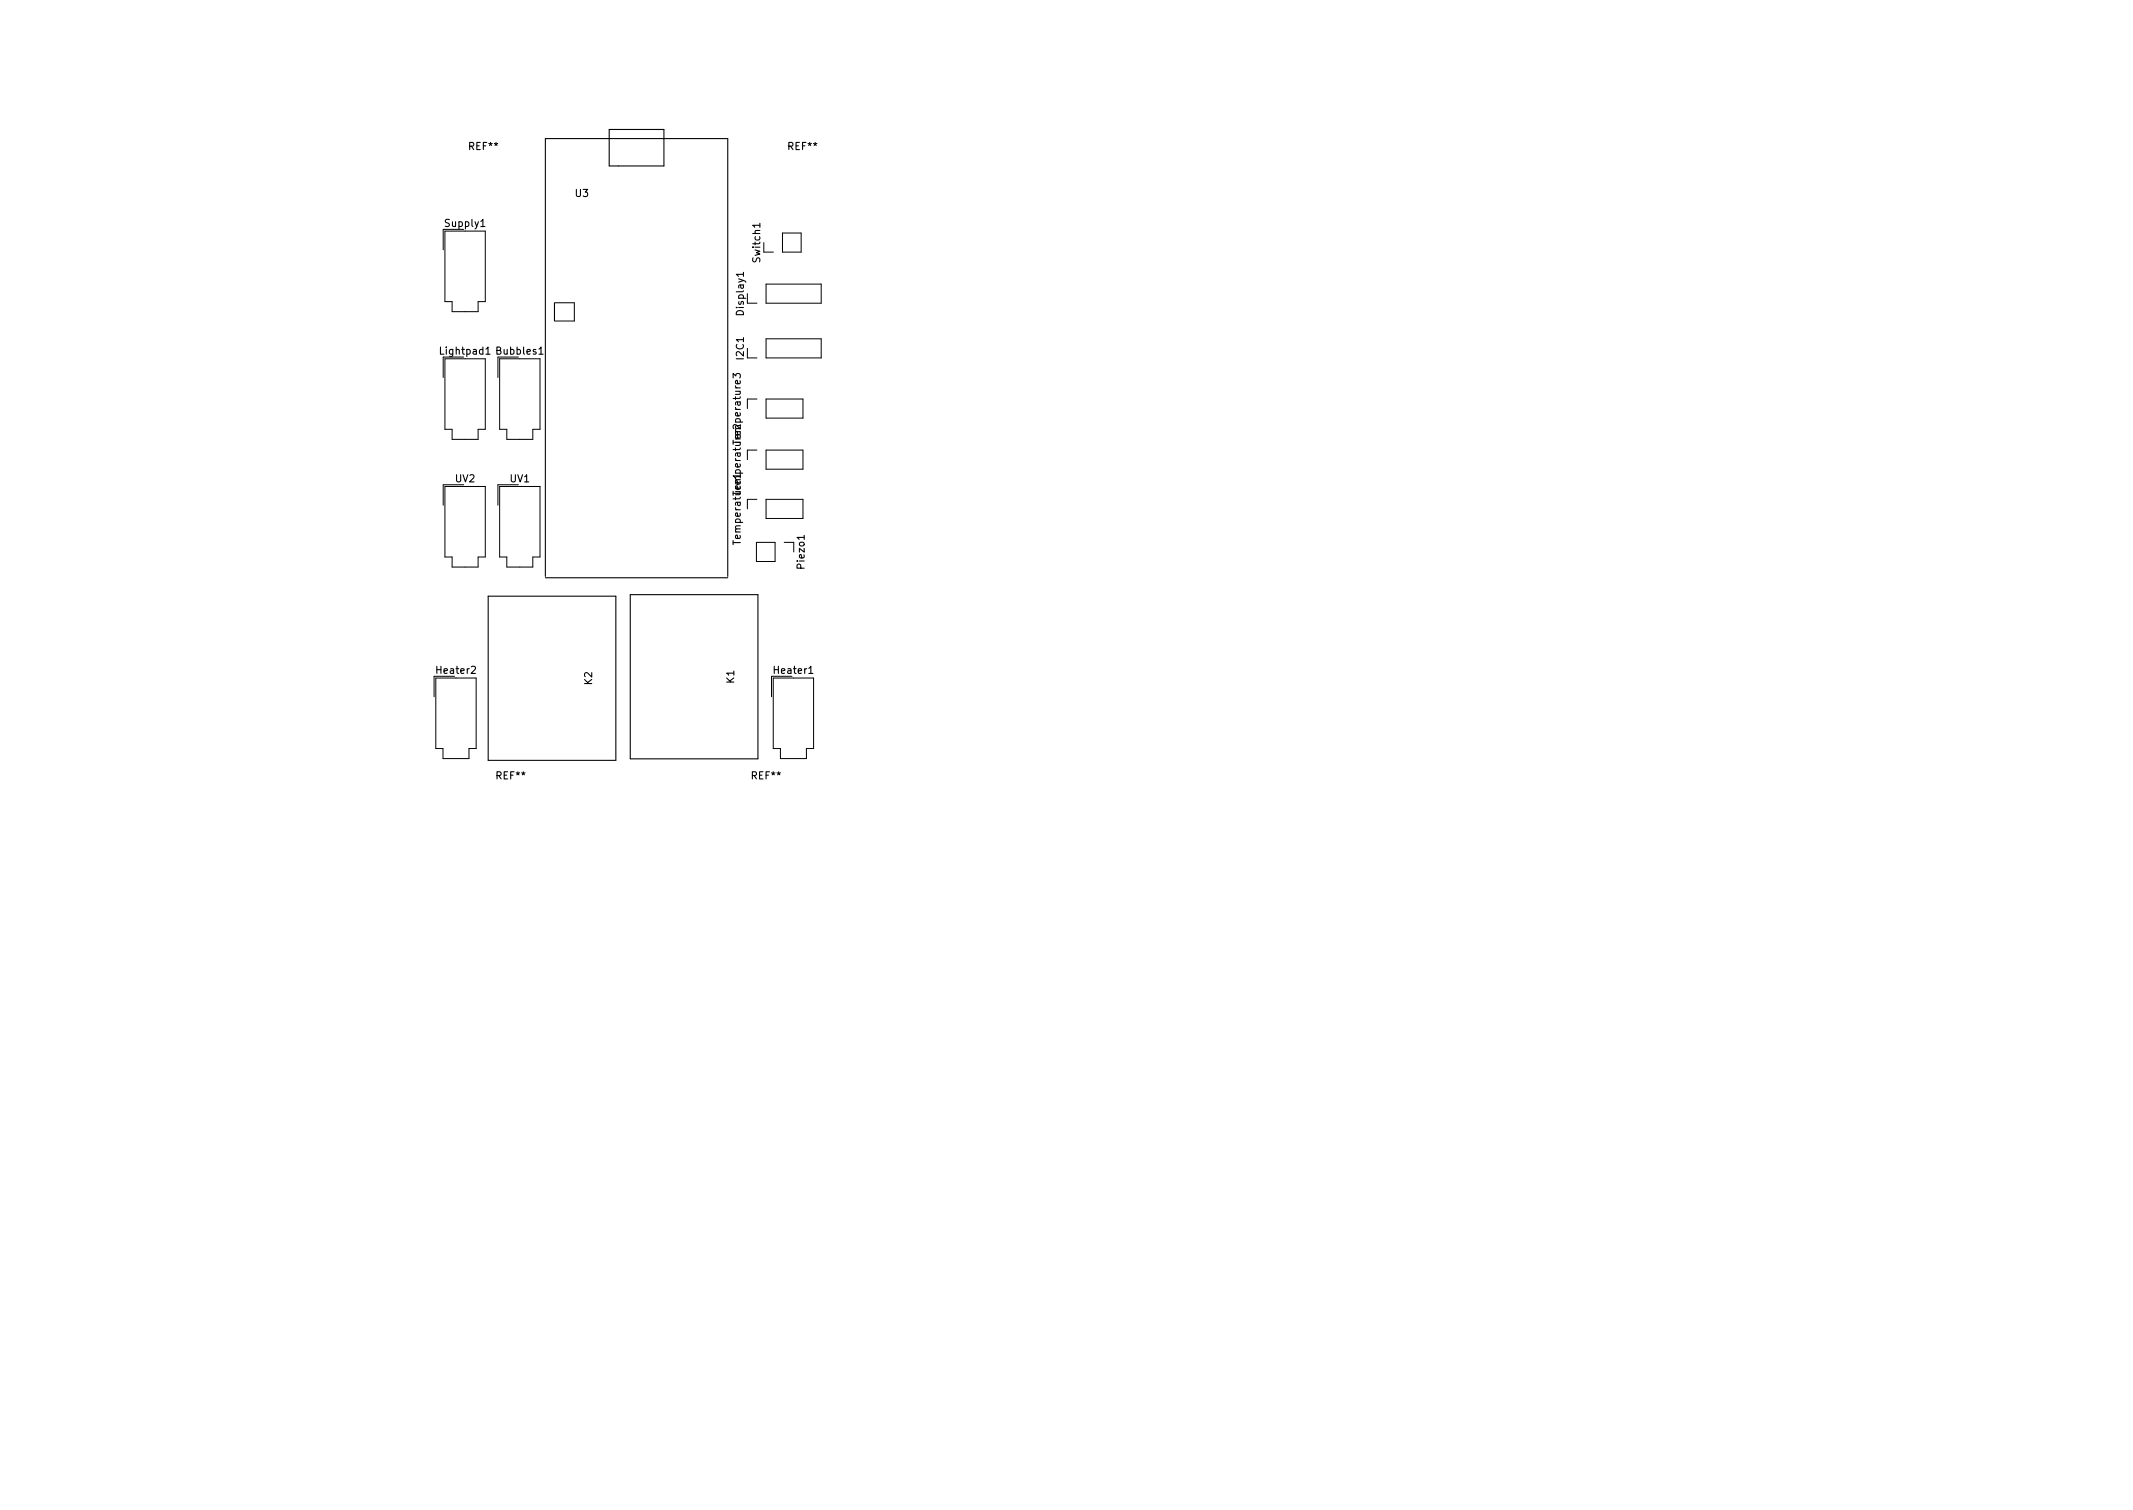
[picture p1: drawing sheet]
<svg xmlns="http://www.w3.org/2000/svg" width="297mm" height="210mm" viewBox="0 0 297 210" stroke-linecap="round" stroke-linejoin="round" font-family="sans-serif">
<defs><g id="words">
<g font-size="1.4">
<text x="65.4" y="20.9">REF**</text>
<text x="109.8" y="20.9">REF**</text>
<text x="80.1" y="27.4">U3</text>
<text x="62.1" y="31.6">Supply1</text>
<text x="105.9" y="36.4" transform="rotate(-90 105.9 36.4)">Switch1</text>
<text x="103.6" y="43.8" transform="rotate(-90 103.6 43.8)">Display1</text>
<text x="61.4" y="49.4">Lightpad1</text>
<text x="69.3" y="49.4">Bubbles1</text>
<text x="103.6" y="50" transform="rotate(-90 103.6 50)">I2C1</text>
<text x="103.1" y="61.5" transform="rotate(-90 103.1 61.5)">Temperature3</text>
<text x="63.4" y="67.1">UV2</text>
<text x="71" y="67.1">UV1</text>
<text x="103.1" y="68.6" transform="rotate(-90 103.1 68.6)">T mperature2</text>
<text x="103.1" y="75.5" transform="rotate(-90 103.1 75.5)">Temperature1</text>
<text x="112" y="79.1" transform="rotate(-90 112 79.1)">Piezo1</text>
<text x="60.9" y="93.8">Heater2</text>
<text x="82.5" y="95.3" transform="rotate(-90 82.5 95.3)">K2</text>
<text x="102.2" y="95.1" transform="rotate(-90 102.2 95.1)">K1</text>
<text x="107.9" y="93.8">Heater1</text>
<text x="69.2" y="108.5">REF**</text>
<text x="104.7" y="108.5">REF**</text>
</g>
</g></defs>
<path d="M84.8 18h7.7v5.1h-7.7zM77.2 42.2v2.5M68 83h17.8v22.9h-17.8zM75.9 80.3v-61h25.4v61M75.9 80.4h25.4M87.8 82.8h17.7v22.9h-17.7z" fill="none" stroke="#000" stroke-width=".15"/>
<g fill="none" stroke="#000" stroke-width=".14">
<path d="M62 32.2h5.6v9.8h-1v1.4h-3.6v-1.4h-1zM64.6 31.9h-2.9v2.9M106.4 35.1h1.3M106.7 39.6h7.7v2.6h-7.7zM109 32.4h2.6v2.7h-2.6zM62 50h5.6v9.8h-1v1.4h-3.6v-1.4h-1zM64.6 49.7h-2.9v2.9M69.6 50h5.6v9.8h-1v1.4h-3.6v-1.4h-1zM72.2 49.7h-2.9v2.9M77.3 42.2h2.7v2.5h-2.7M104.1 49.8h1.3M104.1 42.2h1.3"/>
<path d="M105.4 55.6h-1.3v1.3M106.7 47.2h7.7v2.6h-7.7zM106.7 55.6h5.1v2.6h-5.1zM62 67.7h5.6v9.9h-1v1.4h-3.6v-1.4h-1zM64.6 67.5h-2.9v2.8M69.6 67.7h5.6v9.9h-1v1.4h-3.6v-1.4h-1zM72.2 67.5h-2.9v2.8M105.3 75.5h2.6v2.7h-2.6zM105.4 69.5h-1.3v1.4M105.4 62.7h-1.3v1.3M106.7 62.7h5.1v2.6h-5.1zM106.7 69.5h5.1v2.7h-5.1z"/>
<path d="M109.2 75.5h1.3v1.4M60.7 94.4h5.6v9.8h-1v1.4h-3.6v-1.4h-1zM63.3 94.2h-2.9v2.8M107.7 94.4h5.6v9.8h-1v1.4h-3.6v-1.4h-1zM110.3 94.2h-2.9v2.8"/>
</g>
<use href="#words"/>
</svg>
